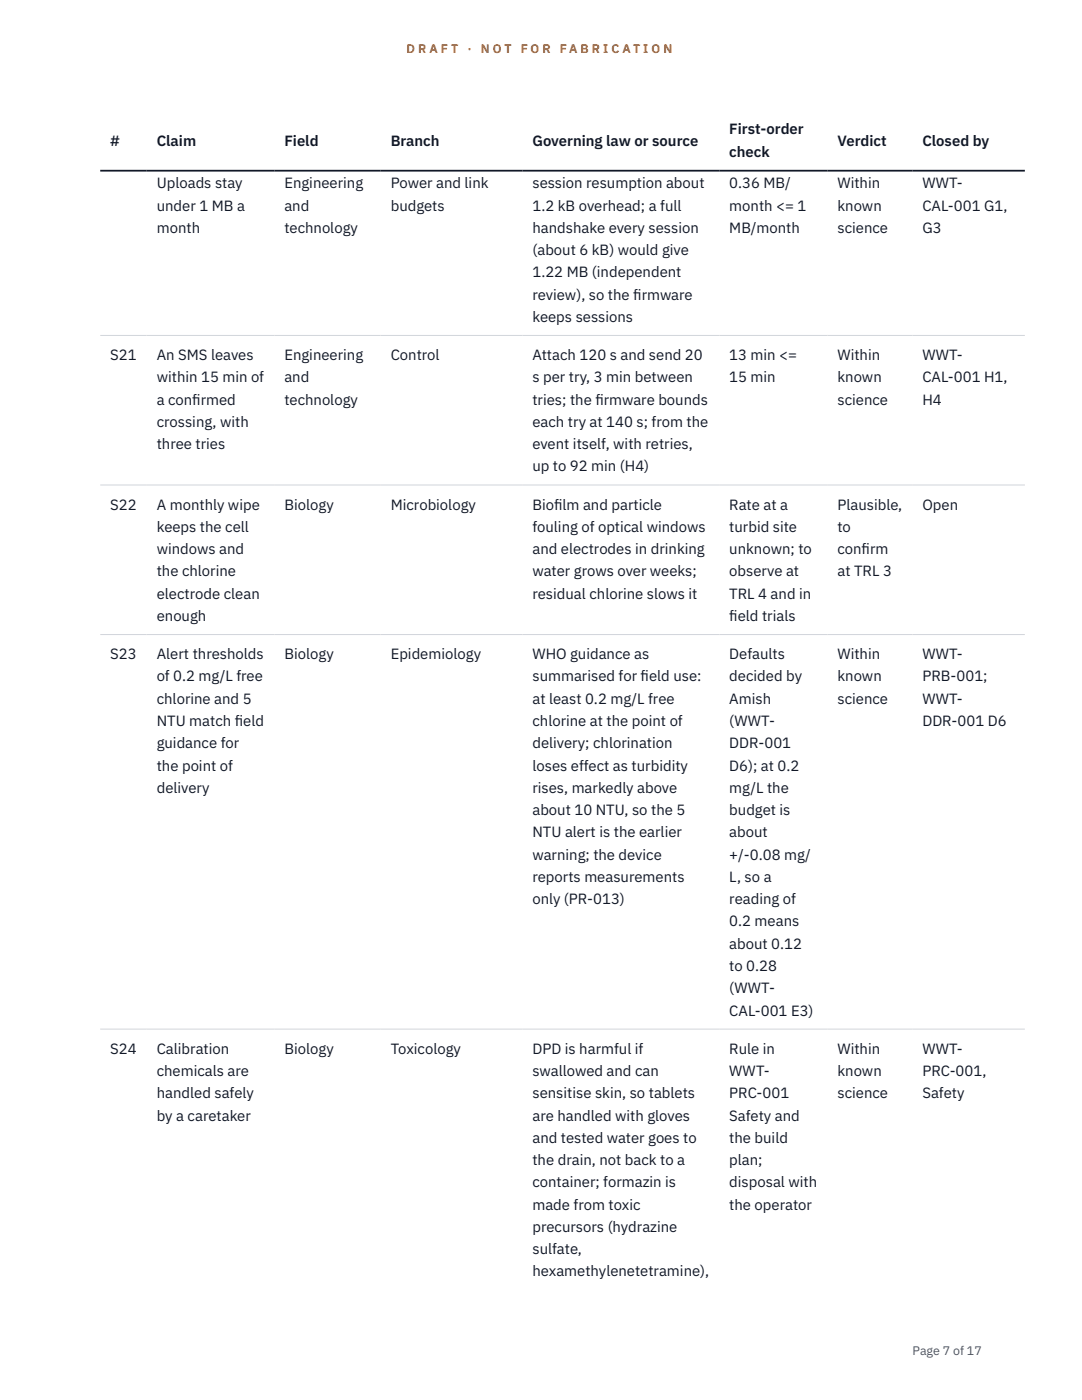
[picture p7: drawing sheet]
<svg xmlns="http://www.w3.org/2000/svg" width="216mm" height="279mm" viewBox="0 0 216 279" stroke-linecap="round" stroke-linejoin="round" font-family="sans-serif">
<defs><g id="words">
<g font-size="3" fill="#111827">
<text x="22" y="29.1">#</text>
<text x="31.3" y="29.1">Claim</text>
<text x="56.7" y="29.1">Field</text>
<text x="78" y="29.1">Branch</text>
<text x="106.2" y="29.1">Governing law or source</text>
<text x="145.5" y="26.8">First-order</text>
<text x="167.1" y="29.1">Verdict</text>
<text x="184.1" y="29.1">Closed by</text>
<text x="145.5" y="31.3">check</text>
<text x="31.3" y="37.6">Uploads stay</text>
<text x="56.7" y="37.6">Engineering</text>
<text x="78" y="37.6">Power and link</text>
<text x="106.2" y="37.6">session resumption about</text>
<text x="145.5" y="37.6">0.36 MB/</text>
<text x="167.1" y="37.6">Within</text>
<text x="184.1" y="37.6">WWT-</text>
<text x="31.3" y="42">under 1 MB a</text>
<text x="31.3" y="46.5">month</text>
<text x="56.7" y="42">and</text>
<text x="56.7" y="46.5">technology</text>
<text x="78" y="42">budgets</text>
<text x="106.2" y="42">1.2 kB overhead; a full</text>
<text x="106.2" y="46.5">handshake every session</text>
<text x="145.5" y="42">month &lt;= 1</text>
<text x="145.5" y="46.5">MB/month</text>
<text x="167.1" y="42">known</text>
<text x="167.1" y="46.5">science</text>
<text x="184.1" y="42">CAL-001 G1,</text>
<text x="184.1" y="46.5">G3</text>
<text x="106.2" y="50.9">(about 6 kB) would give</text>
<text x="106.2" y="55.4">1.22 MB (independent</text>
<text x="106.2" y="59.8">review), so the f</text>
<text x="126.4" y="59.8">irmware</text>
<text x="106.2" y="64.2">keeps sessions</text>
<text x="22" y="71.9">S21</text>
<text x="31.3" y="71.9">An SMS leaves</text>
<text x="56.7" y="71.9">Engineering</text>
<text x="78" y="71.9">Control</text>
<text x="106.2" y="71.9">Attach 120 s and send 20</text>
<text x="145.5" y="71.9">13 min &lt;=</text>
<text x="167.1" y="71.9">Within</text>
<text x="184.1" y="71.9">WWT-</text>
<text x="31.3" y="76.3">within 15 min of</text>
<text x="56.7" y="76.3">and</text>
<text x="106.2" y="76.3">s per try, 3 min between</text>
<text x="145.5" y="76.3">15 min</text>
<text x="167.1" y="76.3">known</text>
<text x="184.1" y="76.3">CAL-001 H1,</text>
<text x="31.3" y="80.8">a conf</text>
<text x="38.4" y="80.8">irmed</text>
<text x="56.7" y="80.8">technology</text>
<text x="106.2" y="80.8">tries; the f</text>
<text x="118.8" y="80.8">irmware bounds</text>
<text x="167.1" y="80.8">science</text>
<text x="184.1" y="80.8">H4</text>
<text x="31.3" y="85.2">crossing, with</text>
<text x="31.3" y="89.6">three tries</text>
<text x="106.2" y="85.2">each try at 140 s; from the</text>
<text x="106.2" y="89.6">event itself, with retries,</text>
<text x="106.2" y="94.1">up to 92 min (H4)</text>
<text x="22" y="101.7">S22</text>
<text x="31.3" y="101.7">A monthly wipe</text>
<text x="56.7" y="101.7">Biology</text>
<text x="78" y="101.7">Microbiology</text>
<text x="106.2" y="101.7">Biof</text>
<text x="110.6" y="101.7">ilm and particle</text>
<text x="145.5" y="101.7">Rate at a</text>
<text x="167.1" y="101.7">Plausible,</text>
<text x="184.1" y="101.7">Open</text>
<text x="31.3" y="106.2">keeps the cell</text>
<text x="106.2" y="106.2">fouling of optical windows</text>
<text x="145.5" y="106.2">turbid site</text>
<text x="167.1" y="106.2">to</text>
<text x="31.3" y="110.6">windows and</text>
<text x="106.2" y="110.6">and electrodes in drinking</text>
<text x="145.5" y="110.6">unknown; to</text>
<text x="167.1" y="110.6">conf</text>
<text x="171.9" y="110.6">irm</text>
<text x="31.3" y="115">the chlorine</text>
<text x="31.3" y="119.5">electrode clean</text>
<text x="106.2" y="115">water grows over weeks;</text>
<text x="106.2" y="119.5">residual chlorine slows it</text>
<text x="145.5" y="115">observe at</text>
<text x="145.5" y="119.5">TRL 4 and in</text>
<text x="167.1" y="115">at TRL 3</text>
<text x="31.3" y="123.9">enough</text>
<text x="145.5" y="123.9">f</text>
<text x="145.5" y="123.9">ield trials</text>
<text x="22" y="131.6">S23</text>
<text x="31.3" y="131.6">Alert thresholds</text>
<text x="56.7" y="131.6">Biology</text>
<text x="78" y="131.6">Epidemiology</text>
<text x="106.2" y="131.6">WHO guidance as</text>
<text x="145.5" y="131.6">Defaults</text>
<text x="167.1" y="131.6">Within</text>
<text x="184.1" y="131.6">WWT-</text>
<text x="31.3" y="136">of 0.2 mg/L free</text>
<text x="106.2" y="136">summarised for f</text>
<text x="127.8" y="136">ield use:</text>
<text x="145.5" y="136">decided by</text>
<text x="167.1" y="136">known</text>
<text x="184.1" y="136">PRB-001;</text>
<text x="31.3" y="140.5">chlorine and 5</text>
<text x="106.2" y="140.5">at least 0.2 mg/L free</text>
<text x="145.5" y="140.5">Amish</text>
<text x="167.1" y="140.5">science</text>
<text x="184.1" y="140.5">WWT-</text>
<text x="31.3" y="144.9">NTU match f</text>
<text x="31.3" y="149.3">guidance for</text>
<text x="46.8" y="144.9">ield</text>
<text x="106.2" y="144.9">chlorine at the point of</text>
<text x="106.2" y="149.3">delivery; chlorination</text>
<text x="145.5" y="144.9">(WWT-</text>
<text x="145.5" y="149.3">DDR-001</text>
<text x="184.1" y="144.9">DDR-001 D6</text>
<text x="31.3" y="153.8">the point of</text>
<text x="106.2" y="153.8">loses effect as turbidity</text>
<text x="145.5" y="153.8">D6); at 0.2</text>
<text x="31.3" y="158.2">delivery</text>
<text x="106.2" y="158.2">rises, markedly above</text>
<text x="145.5" y="158.2">mg/L the</text>
<text x="106.2" y="162.7">about 10 NTU, so the 5</text>
<text x="106.2" y="167.1">NTU alert is the earlier</text>
<text x="145.5" y="162.7">budget is</text>
<text x="145.5" y="167.1">about</text>
<text x="106.2" y="171.6">warning; the device</text>
<text x="145.5" y="171.6">+/-0.08 mg/</text>
<text x="106.2" y="176">reports measurements</text>
<text x="145.5" y="176">L, so a</text>
<text x="106.2" y="180.5">only (PR-013)</text>
<text x="145.5" y="180.5">reading of</text>
<text x="145.5" y="184.9">0.2 means</text>
<text x="145.5" y="189.3">about 0.12</text>
<text x="145.5" y="193.8">to 0.28</text>
<text x="145.5" y="198.2">(WWT-</text>
<text x="145.5" y="202.7">CAL-001 E3)</text>
<text x="22" y="210.3">S24</text>
<text x="31.3" y="210.3">Calibration</text>
<text x="31.3" y="214.7">chemicals are</text>
<text x="56.7" y="210.3">Biology</text>
<text x="78" y="210.3">Toxicology</text>
<text x="106.2" y="210.3">DPD is harmful if</text>
<text x="106.2" y="214.7">swallowed and can</text>
<text x="145.5" y="210.3">Rule in</text>
<text x="145.5" y="214.7">WWT-</text>
<text x="167.1" y="210.3">Within</text>
<text x="167.1" y="214.7">known</text>
<text x="184.1" y="210.3">WWT-</text>
<text x="184.1" y="214.7">PRC-001,</text>
<text x="31.3" y="219.2">handled safely</text>
<text x="106.2" y="219.2">sensitise skin, so tablets</text>
<text x="145.5" y="219.2">PRC-001</text>
<text x="167.1" y="219.2">science</text>
<text x="184.1" y="219.2">Safety</text>
<text x="31.3" y="223.6">by a caretaker</text>
<text x="106.2" y="223.6">are handled with gloves</text>
<text x="145.5" y="223.6">Safety and</text>
<text x="106.2" y="228.1">and tested water goes to</text>
<text x="106.2" y="232.5">the drain, not back to a</text>
<text x="145.5" y="228.1">the build</text>
<text x="145.5" y="232.5">plan;</text>
<text x="106.2" y="237">container; formazin is</text>
<text x="145.5" y="237">disposal with</text>
<text x="106.2" y="241.4">made from toxic</text>
<text x="106.2" y="245.9">precursors (hydrazine</text>
<text x="145.5" y="241.4">the operator</text>
<text x="106.2" y="250.3">sulfate,</text>
<text x="106.2" y="254.8">hexamethylenetetramine),</text>
</g>
<g font-size="2.5" fill="#b45309">
<text x="81.1" y="10.5">D R A F T</text>
<text x="93.3" y="10.5">·</text>
<text x="95.9" y="10.5">N O T</text>
<text x="103.9" y="10.5">F O R</text>
<text x="111.7" y="10.5">F A B R I C A T I O N</text>
</g>
<text font-size="2.5" fill="#4b5563" x="182.1" y="270.3">Page 7 of 17</text>
</g></defs>
<path d="M20 66.9h184.5M20 96.8h184.5M20 126.6h184.5M20 205.4h184.5" fill="none" stroke="#d1d5db" stroke-width=".2"/>
<path d="M20 34.1h184.5" fill="none" stroke="#111827" stroke-width=".35"/>
<use href="#words"/>
</svg>
